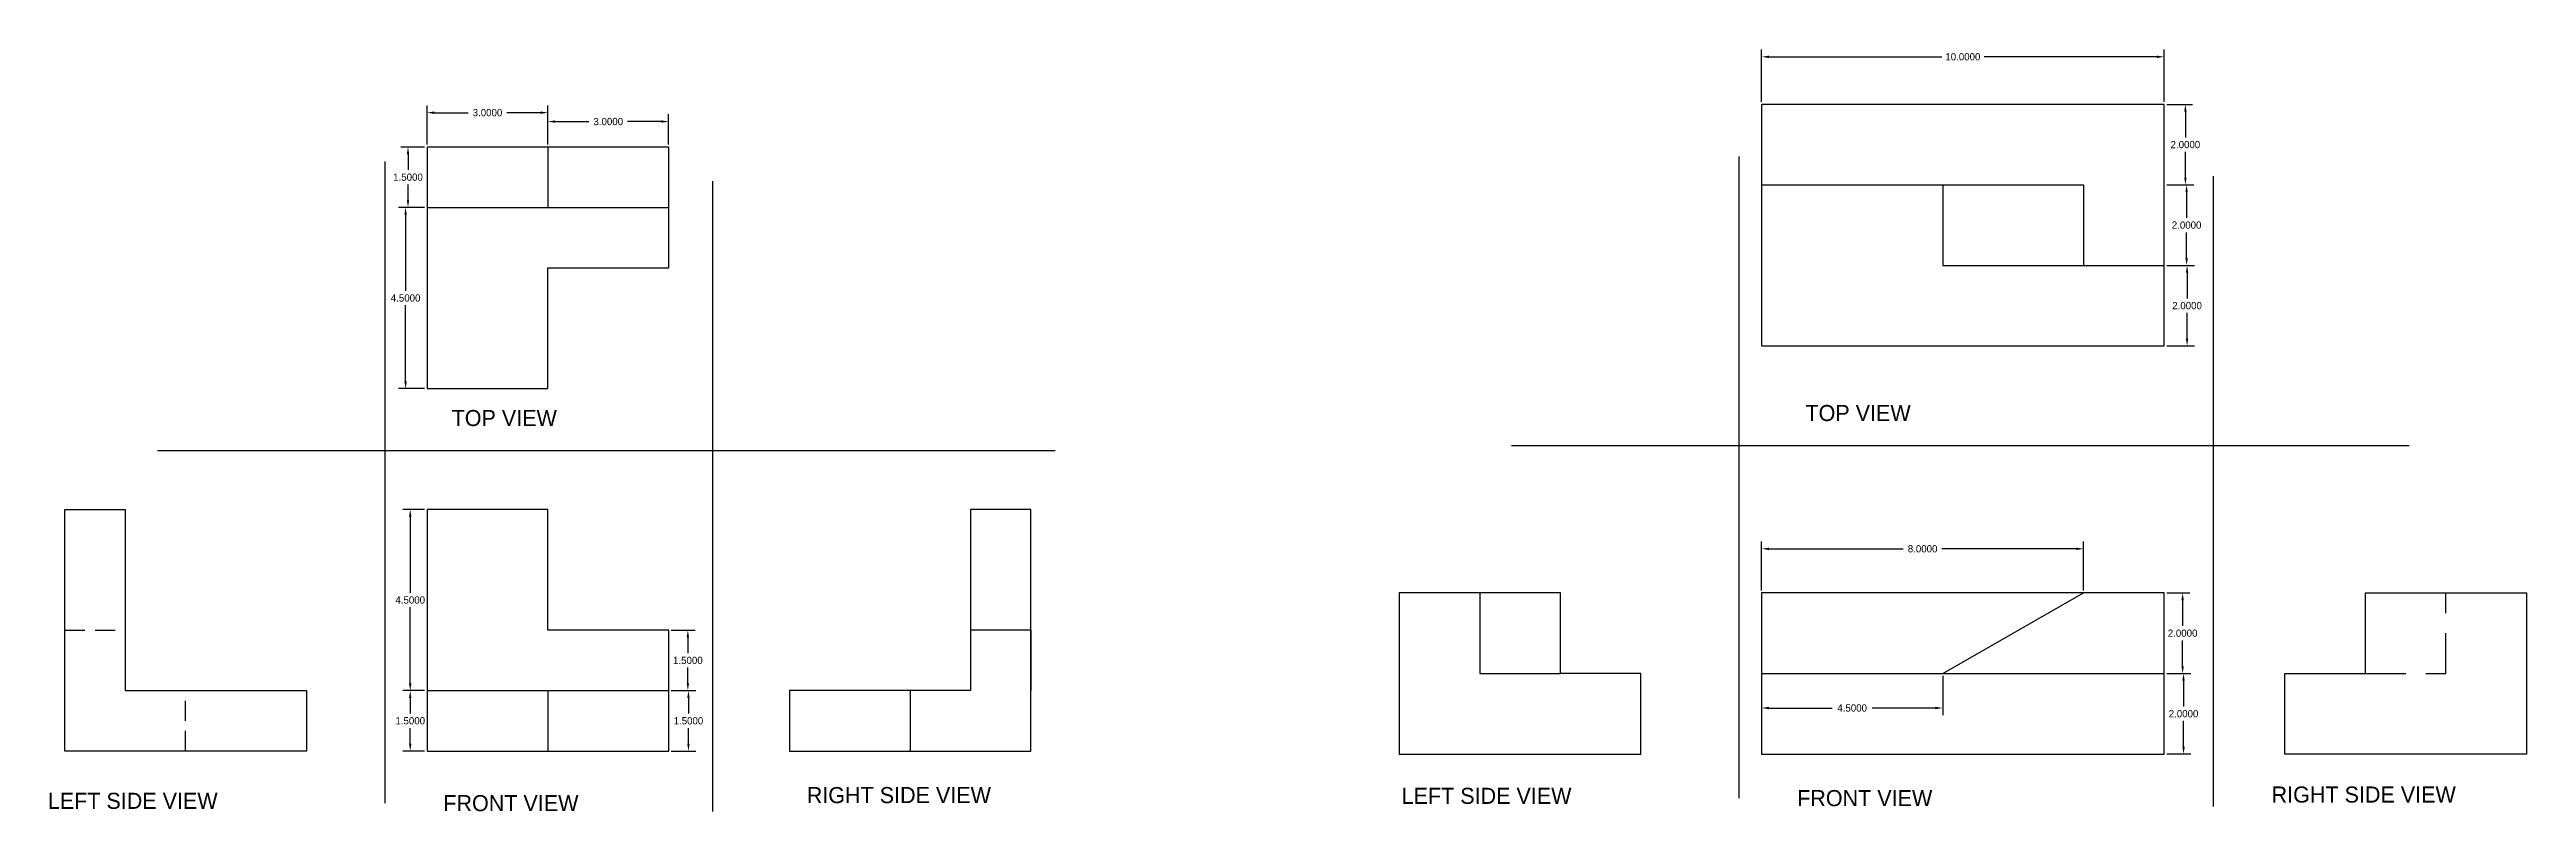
# Model space of a CAD drawing. Header units: inches. Extents: x -33 to 201, y -15 to 35.
# Drawn here: x 101.8 to 163.3, y 12.9 to 31.9 of the extents above; entities that cross this region are included whole.
import ezdxf

# ---------------------------------------------------------------- set-up
doc = ezdxf.new("R2010")
doc.units = ezdxf.units.IN
doc.header["$MEASUREMENT"] = 0
doc.linetypes.add('DASHEDX2', pattern=[1.5, 1, -0.5])
doc.linetypes.add('HIDDENX2', pattern=[0.75, 0.5, -0.25])
doc.dimstyles.get("Standard").update_dxf_attribs({"dimtxt": 0.18, "dimasz": 0.18, "dimexe": 0.18, "dimexo": 0.0625, "dimgap": 0.09, "dimtad": 0, "dimtih": 1, "dimtoh": 1, "dimdec": 4, "dimzin": 0, "dimdsep": 46, "dimtxsty": 'Standard', "dimcen": 0.09, "dimadec": 0, "dimazin": 0, "dimtfac": 1, "dimtdec": 4, "dimtofl": 0, "dimtmove": 0, "dimatfit": 3, "dimfxl": 0, "dimtolj": 1, "dimtzin": 0, "dimarcsym": 0})

# ---------------------------------------------------------------- blocks, each defined once
blk = doc.blocks.new('*D28')
at = {"color": 0, "linetype": 'Continuous', "lineweight": -2}
for p, q in [((117.235, 15.941), (117.843, 15.941)), ((117.663, 15.761), (117.663, 15.371)), ((117.663, 14.621), (117.663, 15.011)), ((117.235, 14.441), (117.843, 14.441))]:
    blk.add_line(p, q, dxfattribs=at)
at = {"color": 0, "linetype": 'Continuous'}
for points in [[(117.633, 15.761), (117.693, 15.761), (117.663, 15.941)], [(117.633, 14.621), (117.693, 14.621), (117.663, 14.441)]]:
    blk.add_solid(points, dxfattribs=at)
at = {"layer": 'Defpoints', "color": 0, "linetype": 'Continuous'}
for p in [(117.172, 15.941), (117.172, 14.441), (117.663, 14.441)]:
    blk.add_point(p, dxfattribs=at)
at = {"color": 0, "linetype": 'Continuous', "insert": (117.663, 15.191), "char_height": 0.18, "attachment_point": 5}
blk.add_mtext('\\A1;1.5000', dxfattribs=at)
blk = doc.blocks.new('*D29')
at = {"color": 0, "linetype": 'Continuous', "lineweight": -2}
for p, q in [((117.235, 17.441), (117.829, 17.441)), ((117.649, 17.261), (117.649, 16.871)), ((117.649, 16.121), (117.649, 16.511)), ((117.235, 15.941), (117.829, 15.941))]:
    blk.add_line(p, q, dxfattribs=at)
at = {"color": 0, "linetype": 'Continuous'}
for points in [[(117.619, 17.261), (117.679, 17.261), (117.649, 17.441)], [(117.619, 16.121), (117.679, 16.121), (117.649, 15.941)]]:
    blk.add_solid(points, dxfattribs=at)
at = {"layer": 'Defpoints', "color": 0, "linetype": 'Continuous'}
for p in [(117.172, 17.441), (117.172, 15.941), (117.649, 15.941)]:
    blk.add_point(p, dxfattribs=at)
at = {"color": 0, "linetype": 'Continuous', "insert": (117.649, 16.691), "char_height": 0.18, "attachment_point": 5}
blk.add_mtext('\\A1;1.5000', dxfattribs=at)
blk = doc.blocks.new('*D30')
at = {"color": 0, "linetype": 'Continuous', "lineweight": -2}
for p, q in [((111.11, 20.441), (110.572, 20.441)), ((110.752, 20.261), (110.752, 18.371)), ((110.752, 16.121), (110.752, 18.011)), ((111.11, 15.941), (110.572, 15.941))]:
    blk.add_line(p, q, dxfattribs=at)
at = {"color": 0, "linetype": 'Continuous'}
for points in [[(110.722, 20.261), (110.782, 20.261), (110.752, 20.441)], [(110.722, 16.121), (110.782, 16.121), (110.752, 15.941)]]:
    blk.add_solid(points, dxfattribs=at)
at = {"layer": 'Defpoints', "color": 0, "linetype": 'Continuous'}
for p in [(111.172, 20.441), (110.752, 15.941), (111.172, 15.941)]:
    blk.add_point(p, dxfattribs=at)
at = {"color": 0, "linetype": 'Continuous', "insert": (110.752, 18.191), "char_height": 0.18, "attachment_point": 5}
blk.add_mtext('\\A1;4.5000', dxfattribs=at)
blk = doc.blocks.new('*D31')
at = {"color": 0, "linetype": 'Continuous', "lineweight": -2}
for p, q in [((111.11, 15.941), (110.572, 15.941)), ((110.752, 15.761), (110.752, 15.371)), ((110.752, 14.621), (110.752, 15.011)), ((111.11, 14.441), (110.572, 14.441))]:
    blk.add_line(p, q, dxfattribs=at)
at = {"color": 0, "linetype": 'Continuous'}
for points in [[(110.722, 15.761), (110.782, 15.761), (110.752, 15.941)], [(110.722, 14.621), (110.782, 14.621), (110.752, 14.441)]]:
    blk.add_solid(points, dxfattribs=at)
at = {"layer": 'Defpoints', "color": 0, "linetype": 'Continuous'}
for p in [(111.172, 15.941), (110.752, 14.441), (111.172, 14.441)]:
    blk.add_point(p, dxfattribs=at)
at = {"color": 0, "linetype": 'Continuous', "insert": (110.752, 15.191), "char_height": 0.18, "attachment_point": 5}
blk.add_mtext('\\A1;1.5000', dxfattribs=at)
blk = doc.blocks.new('*D32')
at = {"color": 0, "linetype": 'Continuous', "lineweight": -2}
for p, q in [((114.172, 29.503), (114.172, 30.253)), ((117.172, 29.503), (117.172, 30.253)), ((114.352, 30.073), (115.192, 30.073)), ((116.992, 30.073), (116.152, 30.073))]:
    blk.add_line(p, q, dxfattribs=at)
at = {"color": 0, "linetype": 'Continuous'}
for points in [[(114.352, 30.103), (114.352, 30.043), (114.172, 30.073)], [(116.992, 30.103), (116.992, 30.043), (117.172, 30.073)]]:
    blk.add_solid(points, dxfattribs=at)
at = {"layer": 'Defpoints', "color": 0, "linetype": 'Continuous'}
for p in [(114.172, 30.073), (114.172, 29.441), (117.172, 29.441)]:
    blk.add_point(p, dxfattribs=at)
at = {"color": 0, "linetype": 'Continuous', "insert": (115.672, 30.073), "char_height": 0.18, "attachment_point": 5}
blk.add_mtext('\\A1;3.0000', dxfattribs=at)
blk = doc.blocks.new('*D33')
at = {"color": 0, "linetype": 'Continuous', "lineweight": -2}
for p, q in [((111.172, 29.503), (111.172, 30.474)), ((111.352, 30.294), (112.192, 30.294)), ((113.992, 30.294), (113.152, 30.294)), ((114.172, 29.503), (114.172, 30.474))]:
    blk.add_line(p, q, dxfattribs=at)
at = {"color": 0, "linetype": 'Continuous'}
for points in [[(111.352, 30.324), (111.352, 30.264), (111.172, 30.294)], [(113.992, 30.324), (113.992, 30.264), (114.172, 30.294)]]:
    blk.add_solid(points, dxfattribs=at)
at = {"layer": 'Defpoints', "color": 0, "linetype": 'Continuous'}
for p in [(111.172, 30.294), (111.172, 29.441), (114.172, 29.441)]:
    blk.add_point(p, dxfattribs=at)
at = {"color": 0, "linetype": 'Continuous', "insert": (112.672, 30.294), "char_height": 0.18, "attachment_point": 5}
blk.add_mtext('\\A1;3.0000', dxfattribs=at)
blk = doc.blocks.new('*D34')
at = {"color": 0, "linetype": 'Continuous', "lineweight": -2}
for p, q in [((111.11, 29.441), (110.517, 29.441)), ((110.697, 29.261), (110.697, 28.871)), ((110.697, 28.121), (110.697, 28.511)), ((111.11, 27.941), (110.517, 27.941))]:
    blk.add_line(p, q, dxfattribs=at)
at = {"color": 0, "linetype": 'Continuous'}
for points in [[(110.667, 29.261), (110.727, 29.261), (110.697, 29.441)], [(110.667, 28.121), (110.727, 28.121), (110.697, 27.941)]]:
    blk.add_solid(points, dxfattribs=at)
at = {"layer": 'Defpoints', "color": 0, "linetype": 'Continuous'}
for p in [(111.172, 29.441), (110.697, 27.941), (111.172, 27.941)]:
    blk.add_point(p, dxfattribs=at)
at = {"color": 0, "linetype": 'Continuous', "insert": (110.697, 28.691), "char_height": 0.18, "attachment_point": 5}
blk.add_mtext('\\A1;1.5000', dxfattribs=at)
blk = doc.blocks.new('*D35')
at = {"color": 0, "linetype": 'Continuous', "lineweight": -2}
for p, q in [((111.11, 27.941), (110.457, 27.941)), ((110.637, 27.761), (110.637, 25.871)), ((110.637, 23.621), (110.637, 25.511)), ((111.11, 23.441), (110.457, 23.441))]:
    blk.add_line(p, q, dxfattribs=at)
at = {"color": 0, "linetype": 'Continuous'}
for points in [[(110.607, 27.761), (110.667, 27.761), (110.637, 27.941)], [(110.607, 23.621), (110.667, 23.621), (110.637, 23.441)]]:
    blk.add_solid(points, dxfattribs=at)
at = {"layer": 'Defpoints', "color": 0, "linetype": 'Continuous'}
for p in [(111.172, 27.941), (110.637, 23.441), (111.172, 23.441)]:
    blk.add_point(p, dxfattribs=at)
at = {"color": 0, "linetype": 'Continuous', "insert": (110.637, 25.691), "char_height": 0.18, "attachment_point": 5}
blk.add_mtext('\\A1;4.5000', dxfattribs=at)
blk = doc.blocks.new('*D52')
at = {"color": 0, "linetype": 'Continuous', "lineweight": -2}
for p, q in [((144.322, 30.563), (144.322, 31.861)), ((144.502, 31.681), (148.797, 31.681)), ((154.142, 31.681), (149.847, 31.681)), ((154.322, 30.563), (154.322, 31.861))]:
    blk.add_line(p, q, dxfattribs=at)
at = {"color": 0, "linetype": 'Continuous'}
for points in [[(144.502, 31.711), (144.502, 31.651), (144.322, 31.681)], [(154.142, 31.711), (154.142, 31.651), (154.322, 31.681)]]:
    blk.add_solid(points, dxfattribs=at)
at = {"layer": 'Defpoints', "color": 0, "linetype": 'Continuous'}
for p in [(154.322, 31.681), (144.322, 30.501), (154.322, 30.501)]:
    blk.add_point(p, dxfattribs=at)
at = {"color": 0, "linetype": 'Continuous', "insert": (149.322, 31.681), "char_height": 0.18, "attachment_point": 5}
blk.add_mtext('\\A1;10.0000', dxfattribs=at)
blk = doc.blocks.new('*D53')
at = {"color": 0, "linetype": 'Continuous', "lineweight": -2}
for p, q in [((154.385, 30.501), (155.03, 30.501)), ((154.85, 30.321), (154.85, 29.681)), ((154.85, 28.681), (154.85, 29.321)), ((154.385, 28.501), (155.03, 28.501))]:
    blk.add_line(p, q, dxfattribs=at)
at = {"color": 0, "linetype": 'Continuous'}
for points in [[(154.82, 30.321), (154.88, 30.321), (154.85, 30.501)], [(154.82, 28.681), (154.88, 28.681), (154.85, 28.501)]]:
    blk.add_solid(points, dxfattribs=at)
at = {"layer": 'Defpoints', "color": 0, "linetype": 'Continuous'}
for p in [(154.322, 30.501), (154.322, 28.501), (154.85, 28.501)]:
    blk.add_point(p, dxfattribs=at)
at = {"color": 0, "linetype": 'Continuous', "insert": (154.85, 29.501), "char_height": 0.18, "attachment_point": 5}
blk.add_mtext('\\A1;2.0000', dxfattribs=at)
blk = doc.blocks.new('*D54')
at = {"color": 0, "linetype": 'Continuous', "lineweight": -2}
for p, q in [((154.385, 28.501), (155.06, 28.501)), ((154.88, 28.321), (154.88, 27.681)), ((154.88, 26.681), (154.88, 27.321)), ((154.385, 26.501), (155.06, 26.501))]:
    blk.add_line(p, q, dxfattribs=at)
at = {"color": 0, "linetype": 'Continuous'}
for points in [[(154.85, 28.321), (154.91, 28.321), (154.88, 28.501)], [(154.85, 26.681), (154.91, 26.681), (154.88, 26.501)]]:
    blk.add_solid(points, dxfattribs=at)
at = {"layer": 'Defpoints', "color": 0, "linetype": 'Continuous'}
for p in [(154.322, 28.501), (154.322, 26.501), (154.88, 26.501)]:
    blk.add_point(p, dxfattribs=at)
at = {"color": 0, "linetype": 'Continuous', "insert": (154.88, 27.501), "char_height": 0.18, "attachment_point": 5}
blk.add_mtext('\\A1;2.0000', dxfattribs=at)
blk = doc.blocks.new('*D55')
at = {"color": 0, "linetype": 'Continuous', "lineweight": -2}
for p, q in [((154.385, 26.501), (155.072, 26.501)), ((154.892, 26.321), (154.892, 25.681)), ((154.892, 24.681), (154.892, 25.321)), ((154.385, 24.501), (155.072, 24.501))]:
    blk.add_line(p, q, dxfattribs=at)
at = {"color": 0, "linetype": 'Continuous'}
for points in [[(154.862, 26.321), (154.922, 26.321), (154.892, 26.501)], [(154.862, 24.681), (154.922, 24.681), (154.892, 24.501)]]:
    blk.add_solid(points, dxfattribs=at)
at = {"layer": 'Defpoints', "color": 0, "linetype": 'Continuous'}
for p in [(154.322, 26.501), (154.322, 24.501), (154.892, 24.501)]:
    blk.add_point(p, dxfattribs=at)
at = {"color": 0, "linetype": 'Continuous', "insert": (154.892, 25.501), "char_height": 0.18, "attachment_point": 5}
blk.add_mtext('\\A1;2.0000', dxfattribs=at)
blk = doc.blocks.new('*D56')
at = {"color": 0, "linetype": 'Continuous', "lineweight": -2}
for p, q in [((154.385, 18.367), (154.961, 18.367)), ((154.781, 18.187), (154.781, 17.547)), ((154.781, 16.547), (154.781, 17.187)), ((154.385, 16.367), (154.961, 16.367))]:
    blk.add_line(p, q, dxfattribs=at)
at = {"color": 0, "linetype": 'Continuous'}
for points in [[(154.751, 18.187), (154.811, 18.187), (154.781, 18.367)], [(154.751, 16.547), (154.811, 16.547), (154.781, 16.367)]]:
    blk.add_solid(points, dxfattribs=at)
at = {"layer": 'Defpoints', "color": 0, "linetype": 'Continuous'}
for p in [(154.322, 18.367), (154.322, 16.367), (154.781, 16.367)]:
    blk.add_point(p, dxfattribs=at)
at = {"color": 0, "linetype": 'Continuous', "insert": (154.781, 17.367), "char_height": 0.18, "attachment_point": 5}
blk.add_mtext('\\A1;2.0000', dxfattribs=at)
blk = doc.blocks.new('*D57')
at = {"color": 0, "linetype": 'Continuous', "lineweight": -2}
for p, q in [((154.385, 16.367), (154.984, 16.367)), ((154.804, 16.187), (154.804, 15.547)), ((154.804, 14.547), (154.804, 15.187)), ((154.385, 14.367), (154.984, 14.367))]:
    blk.add_line(p, q, dxfattribs=at)
at = {"color": 0, "linetype": 'Continuous'}
for points in [[(154.774, 16.187), (154.834, 16.187), (154.804, 16.367)], [(154.774, 14.547), (154.834, 14.547), (154.804, 14.367)]]:
    blk.add_solid(points, dxfattribs=at)
at = {"layer": 'Defpoints', "color": 0, "linetype": 'Continuous'}
for p in [(154.322, 16.367), (154.322, 14.367), (154.804, 14.367)]:
    blk.add_point(p, dxfattribs=at)
at = {"color": 0, "linetype": 'Continuous', "insert": (154.804, 15.367), "char_height": 0.18, "attachment_point": 5}
blk.add_mtext('\\A1;2.0000', dxfattribs=at)
blk = doc.blocks.new('*D58')
at = {"color": 0, "linetype": 'Continuous', "lineweight": -2}
for p, q in [((144.322, 18.429), (144.322, 19.642)), ((144.502, 19.462), (147.842, 19.462)), ((152.142, 19.462), (148.802, 19.462)), ((152.322, 18.429), (152.322, 19.642))]:
    blk.add_line(p, q, dxfattribs=at)
at = {"color": 0, "linetype": 'Continuous'}
for points in [[(144.502, 19.492), (144.502, 19.432), (144.322, 19.462)], [(152.142, 19.492), (152.142, 19.432), (152.322, 19.462)]]:
    blk.add_solid(points, dxfattribs=at)
at = {"layer": 'Defpoints', "color": 0, "linetype": 'Continuous'}
for p in [(152.322, 19.462), (144.322, 18.367), (152.322, 18.367)]:
    blk.add_point(p, dxfattribs=at)
at = {"color": 0, "linetype": 'Continuous', "insert": (148.322, 19.462), "char_height": 0.18, "attachment_point": 5}
blk.add_mtext('\\A1;8.0000', dxfattribs=at)
blk = doc.blocks.new('*D59')
at = {"color": 0, "linetype": 'Continuous', "lineweight": -2}
for p, q in [((144.322, 16.304), (144.322, 15.329)), ((148.822, 16.304), (148.822, 15.329)), ((144.502, 15.509), (146.077, 15.509)), ((148.642, 15.509), (147.067, 15.509))]:
    blk.add_line(p, q, dxfattribs=at)
at = {"color": 0, "linetype": 'Continuous'}
for points in [[(144.502, 15.539), (144.502, 15.479), (144.322, 15.509)], [(148.642, 15.539), (148.642, 15.479), (148.822, 15.509)]]:
    blk.add_solid(points, dxfattribs=at)
at = {"layer": 'Defpoints', "color": 0, "linetype": 'Continuous'}
for p in [(144.322, 16.367), (148.822, 16.367), (148.822, 15.509)]:
    blk.add_point(p, dxfattribs=at)
at = {"color": 0, "linetype": 'Continuous', "insert": (146.572, 15.509), "char_height": 0.18, "attachment_point": 5}
blk.add_mtext('\\A1;4.5000', dxfattribs=at)

msp = doc.modelspace()

# ---------------------------------------------------------------- linework, layer by layer
at = {"linetype": 'Continuous'}
for p, q in [((154.32249, 30.50073), (144.32249, 30.50073)), ((144.32249, 30.50073), (144.32249, 28.50073)), ((154.32249, 28.50073), (154.32249, 30.50073)), ((110.12154, 29.07818), (110.12154, 13.14446)), ((114.17238, 29.44077), (111.17238, 29.44077)), ((111.17238, 29.44077), (111.17238, 27.94077)), ((117.17238, 29.44077), (114.17238, 29.44077)), ((114.17238, 29.44077), (114.17238, 27.94077)), ((117.17238, 27.94077), (117.17238, 29.44077)), ((143.75301, 29.20248), (143.75301, 13.26876)), ((118.26306, 28.59441), (118.26306, 12.94023)), ((144.32249, 28.50073), (144.32249, 24.50073)), ((144.32249, 28.50073), (148.82249, 28.50073)), ((148.82249, 28.50073), (148.82249, 26.50073)), ((148.82249, 28.50073), (152.32249, 28.50073)), ((152.32249, 28.50073), (152.32249, 26.50073)), ((154.32249, 26.50073), (154.32249, 28.50073)), ((155.536, 28.71871), (155.536, 13.06453)), ((111.17238, 27.94077), (111.17238, 23.44077)), ((111.17238, 27.94077), (117.17238, 27.94077)), ((117.17238, 26.44077), (117.17238, 27.94077)), ((148.82249, 26.50073), (152.32249, 26.50073)), ((152.32249, 26.50073), (154.32249, 26.50073)), ((154.32249, 24.50073), (154.32249, 26.50073)), ((114.17238, 23.44077), (114.17238, 26.44077)), ((114.17238, 26.44077), (117.17238, 26.44077)), ((144.32249, 24.50073), (154.32249, 24.50073)), ((111.17238, 23.44077), (114.17238, 23.44077)), ((104.47775, 21.90335), (126.77503, 21.90335)), ((138.10923, 22.02765), (160.40651, 22.02765)), ((102.17238, 17.44077), (102.17238, 20.44077)), ((102.17238, 20.44077), (103.67238, 20.44077)), ((103.67238, 20.44077), (103.67238, 17.44077)), ((114.17238, 20.44077), (111.17238, 20.44077)), ((111.17238, 20.44077), (111.17238, 15.94077)), ((114.17238, 17.44077), (114.17238, 20.44077)), ((126.17238, 20.44077), (124.67238, 20.44077)), ((124.67238, 20.44077), (124.67238, 17.44077)), ((126.17238, 17.44077), (126.17238, 20.44077)), ((137.32249, 18.36655), (135.32249, 18.36655)), ((135.32249, 18.36655), (135.32249, 14.36655)), ((139.32249, 18.36655), (137.32249, 18.36655)), ((137.32249, 18.36655), (137.32249, 16.36655)), ((139.32249, 16.36655), (139.32249, 18.36655)), ((152.32249, 18.36655), (144.32249, 18.36655)), ((144.32249, 18.36655), (144.32249, 16.36655)), ((148.82249, 16.36655), (152.32249, 18.36655)), ((154.32249, 18.36655), (152.32249, 18.36655)), ((154.32249, 16.36655), (154.32249, 18.36655)), ((159.32249, 16.36655), (159.32249, 18.36655)), ((159.32249, 18.36655), (161.32249, 18.36655)), ((161.32249, 18.36655), (163.32249, 18.36655)), ((163.32249, 18.36655), (163.32249, 14.36655)), ((102.17238, 14.44077), (102.17238, 17.44077)), ((103.67238, 17.44077), (103.67238, 15.94077)), ((117.17238, 17.44077), (114.17238, 17.44077)), ((117.17238, 15.94077), (117.17238, 17.44077)), ((124.67238, 17.44077), (124.67238, 15.94077)), ((126.17238, 17.44077), (124.67238, 17.44077)), ((126.17238, 14.44077), (126.17238, 17.44077)), ((126.17238, 17.44077), (126.17238, 15.94077)), ((137.32249, 16.36655), (139.32249, 16.36655)), ((141.32249, 16.36655), (139.32249, 16.36655)), ((141.32249, 14.36655), (141.32249, 16.36655)), ((144.32249, 16.36655), (144.32249, 14.36655)), ((144.32249, 16.36655), (148.82249, 16.36655)), ((148.82249, 16.36655), (154.32249, 16.36655)), ((154.32249, 14.36655), (154.32249, 16.36655)), ((157.32249, 14.36655), (157.32249, 16.36655)), ((157.32249, 16.36655), (159.32249, 16.36655)), ((103.67238, 15.94077), (105.17238, 15.94077)), ((105.17238, 15.94077), (108.17238, 15.94077)), ((108.17238, 15.94077), (108.17238, 14.44077)), ((111.17238, 15.94077), (111.17238, 14.44077)), ((111.17238, 15.94077), (117.17238, 15.94077)), ((114.17238, 15.94077), (114.17238, 14.44077)), ((117.17238, 14.44077), (117.17238, 15.94077)), ((123.17238, 15.94077), (120.17238, 15.94077)), ((120.17238, 15.94077), (120.17238, 14.44077)), ((124.67238, 15.94077), (123.17238, 15.94077)), ((123.17238, 15.94077), (123.17238, 14.44077)), ((105.17238, 14.44077), (102.17238, 14.44077)), ((108.17238, 14.44077), (105.17238, 14.44077)), ((111.17238, 14.44077), (114.61017, 14.44077)), ((114.61017, 14.44077), (117.17238, 14.44077)), ((120.17238, 14.44077), (123.17238, 14.44077)), ((123.17238, 14.44077), (126.17238, 14.44077)), ((135.32249, 14.36655), (141.32249, 14.36655)), ((144.32249, 14.36655), (154.32249, 14.36655)), ((163.32249, 14.36655), (157.32249, 14.36655))]:
    msp.add_line(p, q, dxfattribs=at)
at = {"linetype": 'DASHEDX2'}
for p, q in [((161.32249, 16.36655), (161.32249, 18.36655)), ((159.32249, 16.36655), (161.32249, 16.36655))]:
    msp.add_line(p, q, dxfattribs=at)
at = {"linetype": 'HIDDENX2'}
for p, q in [((102.17238, 17.44077), (103.67238, 17.44077)), ((105.17238, 14.44077), (105.17238, 15.94077))]:
    msp.add_line(p, q, dxfattribs=at)

# ---------------------------------------------------------------- texts
at = {"linetype": 'Continuous', "char_height": 0.4, "attachment_point": 1}
for s, insert, width in [('TOP VIEW', (111.77985, 22.91075), 3.8818141), ('TOP VIEW', (145.41133, 23.03505), 3.8818141), ('RIGHT SIDE VIEW', (120.6024, 13.54634), 5.9809789), ('RIGHT SIDE VIEW', (156.99129, 13.56048), 5.9809789), ('LEFT SIDE VIEW', (101.74807, 13.40411), 6.7214814), ('FRONT VIEW', (111.57397, 13.34722), 5.0980727), ('LEFT SIDE VIEW', (135.37955, 13.52841), 6.7214814), ('FRONT VIEW', (145.20544, 13.47152), 5.0980727)]:
    msp.add_mtext(s, dxfattribs=dict(at, insert=insert, width=width))

# ---------------------------------------------------------------- dimensions: what is measured, and where the dimension line sits
at = {"linetype": 'Continuous'}
for p1, p2, distance, picture, middle in [((144.32249, 30.50073), (154.32249, 30.50073), 1.18073, '*D52', (149.32249, 31.68146)), ((114.17238, 29.44077), (111.17238, 29.44077), -0.85327, '*D33', (112.67238, 30.29404)), ((117.17238, 29.44077), (114.17238, 29.44077), -0.63238, '*D32', (115.67238, 30.07315)), ((154.32249, 30.50073), (154.32249, 28.50073), 0.52705, '*D53', (154.84954, 29.50073)), ((111.17238, 29.44077), (111.17238, 27.94077), -0.47514, '*D34', (110.69725, 28.69077)), ((154.32249, 28.50073), (154.32249, 26.50073), 0.55741, '*D54', (154.87991, 27.50073)), ((111.17238, 27.94077), (111.17238, 23.44077), -0.53545, '*D35', (110.63693, 25.69077)), ((154.32249, 26.50073), (154.32249, 24.50073), 0.56902, '*D55', (154.89151, 25.50073)), ((111.17238, 20.44077), (111.17238, 15.94077), -0.42057, '*D30', (110.75181, 18.19077)), ((144.32249, 18.36655), (152.32249, 18.36655), 1.09537, '*D58', (148.32249, 19.46193)), ((154.32249, 18.36655), (154.32249, 16.36655), 0.45831, '*D56', (154.7808, 17.36655)), ((117.17238, 17.44077), (117.17238, 15.94077), 0.47709, '*D29', (117.64947, 16.69077)), ((144.32249, 16.36655), (148.82249, 16.36655), -0.85721, '*D59', (146.57249, 15.50935)), ((154.32249, 16.36655), (154.32249, 14.36655), 0.48105, '*D57', (154.80355, 15.36655)), ((111.17238, 15.94077), (111.17238, 14.44077), -0.42057, '*D31', (110.75181, 15.19077)), ((117.17238, 15.94077), (117.17238, 14.44077), 0.49034, '*D28', (117.66272, 15.19077))]:
    dim = msp.add_aligned_dim(p1=p1, p2=p2, distance=distance, dimstyle='Standard', dxfattribs=at)
    dim.commit()
    dim.dimension.update_dxf_attribs({"geometry": picture, "text_midpoint": middle})

doc.saveas('drawing.dxf')
